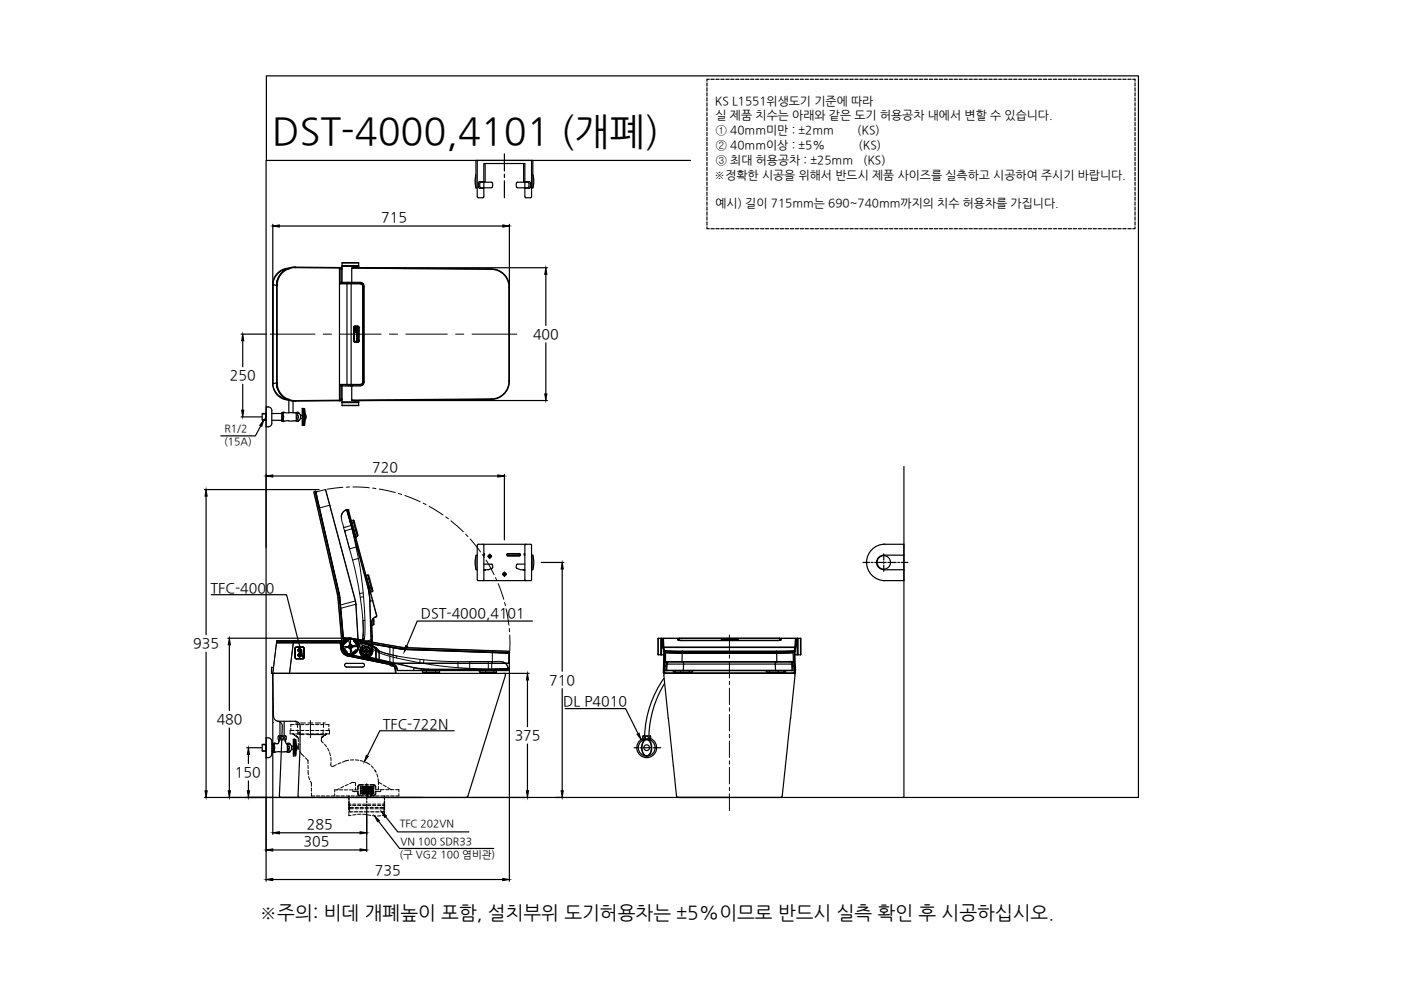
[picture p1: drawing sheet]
<svg xmlns="http://www.w3.org/2000/svg" width="297mm" height="210mm" viewBox="0 0 297 210" stroke-linecap="round" stroke-linejoin="round" font-family="sans-serif">
<defs><g id="words">
<text font-size="8" x="57.7" y="30.5">DST-4000,4101 (개폐)</text>
<text font-size="4" x="55" y="194.9">※주의: 비데 개폐높이 포함, 설치부위 도기허용차는 ±5%이므로 반드시 실측 확인 후 시공하십시오.</text>
<g font-size="3">
<text x="80.8" y="47.1">715</text>
<text x="113" y="71.8">400</text>
<text x="48.7" y="80.6">250</text>
<text x="78.9" y="100.1">720</text>
<text x="44.6" y="125.7">TFC-4000</text>
<text x="89.2" y="131">DST-4000,4101</text>
<text x="41" y="137.4">935</text>
<text x="116.4" y="145.1">710</text>
<text x="119.4" y="149.7">DL P4010</text>
<text x="45.9" y="153.5">480</text>
<text x="81.2" y="154.5">TFC-722N</text>
<text x="109.1" y="156.9">375</text>
<text x="49.8" y="164.7">150</text>
<text x="64.4" y="179.3">305</text>
<text x="65.1" y="175.7">285</text>
<text x="79.5" y="185.6">735</text>
</g>
<g font-size="2.5">
<text x="151.6" y="22.2">KS L1551위생도기 기준에 따라</text>
<text x="151.7" y="25.3">실 제품 치수는 아래와 같은 도기 허용공차 내에서 변할 수 있습니다.</text>
<text x="151.8" y="28.5">① 40mm미만 : ±2mm</text>
<text x="181.7" y="28.5">(KS)</text>
<text x="151.8" y="31.6">② 40mm이상 : ±5%</text>
<text x="151.8" y="34.7">③ 최대 허용공차 : ±25mm</text>
<text x="182" y="31.6">(KS)</text>
<text x="183" y="34.7">(KS)</text>
<text x="151.4" y="37.9">※정확한 시공을 위해서 반드시 제품 사이즈를 실측하고 시공하여 주시기 바랍니다.</text>
<text x="151.7" y="43.9">예시) 길이 715mm는 690~740mm까지의 치수 허용차를 가집니다.</text>
</g>
<g font-size="2.2">
<text x="47.5" y="94.4">(15A)</text>
<text x="47.6" y="91.6">R1/2</text>
<text x="84.7" y="175.4">TFC 202VN</text>
<text x="84.9" y="179.2">VN 100 SDR33</text>
<text x="84.7" y="182">(구 VG2 100 염비관)</text>
</g>
</g></defs>
<!-- layer: 1 -->
<g fill="none" stroke="#000" stroke-width=".21">
<path d="M57.3 70.8h9.5M68.5 70.8h1.8M72 70.8h8.8M82.6 70.8h1.7M86 70.8h8.8M96.6 70.8h1.7M100.1 70.8h9.5M72.7 103.3l-3.3 .4M74.1 103.3h-.7M74.8 103.3l3.5 .1M79 103.5l.7 .1M80.4 103.7l3.4 .7"/>
<path d="M84.5 104.6l.7 .2M85.8 105.1l3.3 1.3M89.7 106.7l.6 .3M91 107.3l2.9 1.9M94.5 109.6l.6 .4M95.6 110.4l2.6 2.4M98.7 113.3l.5 .5M99.7 114.3l2.2 2.7M102.3 117.6l.4 .6M103.1 118.8l1.7 3M105.1 122.5l.3 .6M105.6 123.7l1.2 3.4"/>
<path d="M107 127.7l.2 .7M107.3 129.1l.6 3.4M108 133.2v.7M108.1 134.6v3.4M154.7 134.6v3.6M154.7 138.9v.7M154.7 140.3v3.5M154.7 144.5v.7M154.7 145.9v3.5M154.7 150.1v.7M154.7 151.5v3.5M154.7 155.7v.7"/>
<path d="M154.7 157.1v3.5M154.7 161.3v.7M154.7 162.7v3.5M154.7 166.9v.7M154.7 168.3v3.6"/>
</g>
<!-- layer: 0 -->
<g fill="none" stroke="#000" stroke-width=".25">
<path d="M57.8 47.6v23.1M59.2 47.9h47.4M76.2 56.8h39.9M108 47.6v23.1M115.7 58.2v10.8M51.1 70.8h5.4M51.5 72.2v5.6M115.7 72.7v10.8M51.1 88.4h4.4M51.5 81.5v5.5M55.3 90.3l-1.1 2.1h-7.4M76.2 84.9h39.9"/>
<path d="M43.4 103.8h24.3M43.7 105.2v29.4M114.8 119.3h4.8M43.7 138.3v29.4M44.8 126.1h16l3 11.8M48.3 135.3h25.8M48.6 136.7v13.9M72.5 137.1h3.6M73.8 135.3l.4 1.5M74 137.2l-1.5 .4M74.2 136.7l.1 .5M74.3 137.1l-.4 .1"/>
<path d="M74.3 136.4v.5M74.3 137v.2M74.3 137.3v.5M74.3 137.1h.1M74.3 137.1l.1 .4M74.3 135.3v3.6M74.4 137.4l.4 1.5M74.5 137.1h-.4M74.6 137l-.3 .1M76.1 136.6l-1.5 .4M76.7 138.1h.7M77.5 138.1h.3"/>
<path d="M77.7 137.1v.7M77.7 137.9v.3M77.7 138.4v.7M78 138.1h.7M108 138.3v48.5M112.9 131.7h-24.4l-2.3 5.3M119.2 120.7v21.6M48.6 154.3v13.4M52.3 158.5h3.2M52.7 160v1.9M57.8 142.8v34.1M58 151.9a1.05 1.05 0 0 0 .9 1"/>
<path d="M58.2 142.7l-.4 .4M106.9 142.8h5.3M111.8 144.2v9.9M111.8 157.8v9.9M119.2 146v21.7M43.4 169.1h46.2M52.7 165.6v2.1M56.4 169.2v17.6M59.2 176.6h17.1M74 168.8v.7M74 169.8v.7h.1M74.2 171.5h-.2l.1 .6h.7"/>
<path d="M74.2 170.8h-.2v.4h.1M75.1 172.1h.7M76.2 172.1h.7M77.2 172.1h1.1M77.8 172.7v7.9M78.6 172.1h.7M79.7 172.1h.7M80.2 174.1l4.5 5.8h20M81.3 171.5h.2M81.3 170.8h.2v.4M81.4 171.2h.1M81.5 171.5l-.1 .6h-.7"/>
<path d="M81.5 169.8v.7h-.1M81.5 168.8v.7M81.8 173.2l2.5 3.2h15.1M99.2 168.8l-.3 .3M99.7 169.1h12.5M117.8 169.1h1.8M57.8 180.2h18.5M57.8 186.5h48.8"/>
</g>
<g fill="#000" stroke="#000" stroke-width=".21">
<path d="M57.8 47.9l1.4-.2v.5zM106.6 47.7l1.4 .2-1.4 .3zM115.7 56.8l.3 1.4h-.5zM51.5 70.8l.2 1.4h-.5zM51.2 87h.5l-.2 1.4zM56 89l-.5 1.4-.4-.2zM115.5 83.5h.5l-.3 1.4zM43.7 103.8l.2 1.4h-.4zM48.6 135.3l.3 1.4h-.5zM63.5 138l.5-.2 .1 1.5zM86 136.9l.5 .2-.8 1.2zM119.2 119.3l.2 1.4h-.4z"/>
<path d="M52.7 158.5l.2 1.5h-.5zM111.8 142.8l.3 1.4h-.5zM43.5 167.7h.4l-.2 1.4zM48.4 167.7h.5l-.3 1.4zM52.4 167.7h.5l-.2 1.4zM56.4 180.2l1.4-.2v.4zM57.8 176.6l1.4-.3v.5zM76.3 176.3l1.5 .3-1.5 .2zM76.3 180l1.5 .2-1.5 .2zM79.4 173l1 1-.3 .2zM80.9 172.1l1 .9-.3 .3zM111.6 167.7h.5l-.3 1.4z"/>
<path d="M119 167.7h.4l-.2 1.4zM56.4 186.5l1.4-.3v.5zM106.6 186.2l1.4 .3-1.4 .2z"/>
</g>
<!-- layer: 6 -->
<path d="M146.4 34h-90v135.1h135.3v-70.2" fill="none" stroke="#000" stroke-width=".25"/>
<!-- layer: 1 -->
<g fill="none" stroke="#000" stroke-width=".25">
<path d="M58.8 59.4l-.2 1.1M58.8 59.3l-.2 1.2M61.2 56.9a3.5 3.5 0 0 0-3.4 3.4M61.4 57a3.5 3.5 0 0 0-3.6 3.5v20.7a3.5 3.5 0 0 0 3.6 3.5M62.6 56.6a3.9 3.9 0 0 0-3.9 3.9v20.7a3.9 3.9 0 0 0 3.9 3.8M62.6 56.6a3.9 3.9 0 0 0-4 3.9M62.6 56.6l9.5 .2M62.6 56.6l9.4 .1M62.6 56.7a3.8 3.8 0 0 0-3.8 3.8M72 56.7l.3 .1M72 56.7v28.3M72.1 56.8h.2"/>
<path d="M72.1 56.8v3.4M72.1 56.7v.1M72.3 56.7v.1M72.3 56.8h.1M72.3 56.9h.2M72.3 56.8v3.1M72.3 59.8l.2 .2M72.4 59.8l.2 .2M72.5 55.8h3.5M72.5 56.5h3.5M72.5 56.3v.2M72.5 57.2h-.2"/>
<path d="M72.5 55.8v.5h3.5v-.5M72.5 56.5v3.4M72.5 57.1h-.1M72.6 56.4h3.4zM72.6 55.7h3.4M72.6 55.7h-.1M73.8 59.8v.2M74.6 56.9h11.2M74.6 56.9h10.4M74.6 56.9v3M75.3 56.7h.7M75.3 56.7l-.7 .2"/>
<path d="M75.3 56.7h.1M76 55.7h.1M76 56.7h.1M76 56.7l.1 .1M76 56.5v.2M76.1 56.3v.2M85 56.8v.1M85 56.9l19.2 .2M85.8 56.9l18.4 .1M85.8 56.9h.1M104.2 57a3.9 3.9 0 0 1 3.8 3.9M104.2 57v.1"/>
<path d="M104.2 57.1a3.8 3.8 0 0 1 3.7 3.8M57.8 60.3h.1M57.8 60.3v21M58.6 60.5h.1M58.6 60.5l-.8-.2v21M58.6 60.5h.2M58.8 60.5v20.7M72.1 60.2l.2-.3h4.1a.84 .84 0 0 1 .8 .8v20.3a.84 .84 0 0 1-.8 .8M72.1 60.2h4.3M72.5 60.1h4.4M72.5 60.1l-.4 .1M73.6 60.1v21.5"/>
<path d="M74.4 60.1v21.5M75 72.3l.2 .2M75 69.4v2.9M75 69.4h.1M75 72.3h.1M75 72.3l.2 .2-.2-.2M75.2 69.2h.1M75.2 72.5h.1M75.2 69.2l-.2 .2M75.2 69.2h.6M75.2 72.5h.6M75.4 70.3h.1"/>
<path d="M75.4 70.3v.2M75.4 70.3v.1M75.4 70.4h.1M75.5 70.4h.1M75.5 70.3h-.1M75.5 70.3h.1M75.5 70.4l-.1 .1M75.5 69.5a.48 .48 0 0 0-.1 .8M75.5 69.5h.3M75.5 70.4h-.1M75.5 70.4v.1M75.5 69.6a.44 .44 0 0 0-.1 .7"/>
<path d="M75.6 70.4l-.2 .1M75.6 69.9h.1M75.6 69.9v.1M75.6 69.5h.1M75.6 70h.1M75.6 70h.2M75.6 70.4h.1M75.6 71.9h.1M75.6 71h.1M75.6 71.7h.2M75.6 70.6h.1M75.6 71.3h.1"/>
<path d="M75.6 71.4h.1M75.6 71.6h.1M75.6 71.1h.1M75.6 70.8h.1M75.6 70.7h.1M75.6 70.5h.1M75.6 71.7h.1M75.6 71.3l.1 .1M75.6 70.2h.2M75.6 70.5v.2M75.6 71v.1M75.6 71.6v.1"/>
<path d="M75.6 70.5h.2M75.6 70.4h.2M75.6 70.7h.2M75.6 71.1h.2M75.6 70.2h.1M75.6 70.8v.1M75.6 71.9v.1M75.6 71.4v.1M75.6 72.2h.1M75.6 72h.1M75.6 70.9h.1M75.6 69.7h.1"/>
<path d="M75.6 71.5h.1M75.6 72.1l.2 .1h-.2zM75.6 69.7l.1 .1M75.6 70.7l.1 .1M75.6 69.7v.1M75.6 70.6l.2 .1M75.6 71.4h.2v.2M75.6 70.9h.2M75.6 70.2l.2 .1M75.6 70.9l.1 .1M75.6 71.2h.2M75.7 70.7h.1"/>
<path d="M75.7 71.7h.1M75.7 69.9l.1 .1M75.7 69.9l.2 .1M75.7 71.9l.1 .1M75.7 72h.1M75.7 70.7h-.1M75.7 69.8l-.1 .1M75.7 72.1h.1M75.7 71.9h.1M75.7 71.6h.1M75.7 69.8h.1M75.7 71.6l-.1 .1"/>
<path d="M75.7 72.1l.1 .1M75.7 71.6v.1M75.7 69.9h.1M75.7 71h.1M75.7 71.4h.1M75.7 71.1h.1M75.7 71.1l-.1 .2M75.7 70.1l.1 .1zM75.7 70.9l-.1 .1M75.7 70.4v.1M75.7 70.7v.1M75.7 70.9v.1"/>
<path d="M75.7 70.1l-.1 .1M75.7 69.8l.1 .1M75.7 69.7l.1 .1M75.7 70.1h.1M75.7 70.1l.1 .2M75.7 72l-.1 .2M75.7 70.1l-.2 .3M75.7 69.7v.1M75.7 69.7l.1 .2M75.8 70.9h.1M75.8 69.9h.1M75.8 70.3h.1"/>
<path d="M75.8 70.9l-.1 .1M75.8 70.9v.2M75.8 70.3l-.2-.1v.2M75.8 70.9v.1M75.8 70.9h-.1M75.8 71.6h.1M75.8 69.5h.1M75.8 71.7h.1M75.8 72.1h.1M75.8 71.5h.1M75.8 69.5l.1 .1M75.8 69.5v.1"/>
<path d="M75.8 71.5l-.2 .1M75.8 71.6v.1M75.8 69.5h-.2M75.8 70.2h.1M75.8 70.1h.1M75.8 69.8h.1M75.8 71h.1M75.8 71.6h-.2M75.8 69.8v.1M75.8 70.2v.1M75.8 71.2h.1M75.8 70.4h.1"/>
<path d="M75.8 69.2h.1M75.8 72.5h.1M75.8 69.7h.1M75.8 71.9h-.2M75.8 71.4h.1M75.8 70.5h.1M75.8 72h.1M75.8 70.7h.1M75.8 71.9h.1M75.8 69.2l.2 .2M75.8 71.1h.1M75.8 70.1l-.3 .3"/>
<path d="M75.8 69.2l.3 .2M75.8 70.4h-.2M75.8 71.1v.3M75.8 71.2l-.2 .1h.2M75.8 71.4l-.2 .1M75.8 69.6h.1M75.8 70h.1M75.8 69.7h-.2M75.8 69.6v.1M75.8 70v.1M75.9 69.7h-.1M75.9 69.7h-.2"/>
<path d="M76 72.3h.1M76 69.4h.1M76 69.4l-.1-.1h-.8v3l.8 .2 .1-.2M76 69.4v2.9M76 72.3l-.1 .2h-.7M76.1 72.3l-.3 .2M76.4 60.1l.5 .1M76.4 60.1a.65 .65 0 0 1 .6 .6M76.4 60.1v.1M76.4 60.2a.51 .51 0 0 1 .5 .5M76.9 60.2h-.1M76.9 60.2l.2 .5"/>
<path d="M76.9 60.2h.1M77 60.7l-.1 20.3M77 60.7v20.3l-.1 .3-.5 .3 .5-.1M77 60.7h.1M77.1 60.7v20.3M107.9 60.9v19.9M107.9 60.9h.1M108 60.9v19.9M57.8 81.3h.1M57.8 81.3a3.5 3.5 0 0 0 3.4 3.5M58.6 81.2h.1M58.6 81.2a3.9 3.9 0 0 0 3.7 3.8"/>
<path d="M58.6 81.2l.2 1.2M58.6 81.2l.3 1.2M58.6 81.2h.2M58.6 81.2l-.8 .1M58.8 81.2a3.8 3.8 0 0 0 3.8 3.7M62.6 85h.1M62.6 84.9v.1M72 85h.2M72 85h-9.4M72.1 84.8v.1M72.1 81.5l.2 .3h4.1M72.1 84.9h.2"/>
<path d="M72.1 84.9h-9.5M72.1 81.5v3.4M72.1 81.5h4.3M72.1 81.5l.4 .1M72.3 84.9l-.1 .1M72.3 84.8v.1M72.3 84.9v.1M72.3 84.5h.2M72.3 84.8h.2M72.3 81.8v3.1M72.4 84.6h.1M72.5 81.6h4.4"/>
<path d="M72.5 81.6l-.2 .2M72.5 85.9v-.5h3.5v.5M72.5 85.2v.2M72.5 85.9l.1 .1M72.5 81.8v3.4M72.5 85.2h3.5M72.5 85.9h3.5M72.6 81.6l-.2 .2M72.6 85.3h3.4zM72.6 86h3.4M73.6 81.6l.7 .1M73.6 81.6h.1"/>
<path d="M73.6 81.6h1.3M73.8 81.7v.1zM74.2 81.8h.5M74.3 81.6h.7M74.4 81.7l-.2 .1M74.6 84.8l.7 .2M74.6 81.8v3M74.7 81.7h.1M75 81.6h.1M75.3 85h.7M75.3 84.9v.1M76 85v.2"/>
<path d="M76 85h.1M76.1 85.2v.2M76.1 85.9l-.1 .1M76.1 84.9l-.1 .1M76.4 81.5v.1M76.8 81.4l.1 .1M76.9 81.5h.1M76.9 81a.51 .51 0 0 1-.5 .5M76.9 81h.2M77.1 81l-.2 .5M85 84.8h-10.4M85 84.7v.1"/>
<path d="M85.8 84.7v.1M104.2 84.6l-19.2 .2M104.2 84.6v.1M107.9 80.8h.1M107.9 80.8a3.8 3.8 0 0 1-3.7 3.8M108 80.8a3.9 3.9 0 0 1-3.8 3.9l-28.9 .2-.7-.1M56.4 100.6v15.5M57.8 100.9h47.7M103.4 118h.8M103.8 117.5v.9M106.9 100.6v13.9M183 119.3h1.4"/>
<path d="M184.7 119.3h.4M185.4 119.3h1.8M187.4 117.4v1.4M187.4 119.1v.4M187.4 119.8v1.3M187.5 119.3h.4M188.2 119.3h1.8M190.4 119.3h.3M191.1 119.3h1.4M106.6 121.8h.7M106.9 121.3v1M139.5 135.4l.1 3.4"/>
<path d="M139.6 135.3h.5M139.6 138.8h.5M139.6 135.3v3.5M139.6 135.3l-.1 .1M140.1 135.3v3.5M140.1 135.3h.2M140.2 138.8h.1M140.2 135.4v3.4M140.2 138.8h-.1M140.3 135.3h3.4v.4M140.3 135.3v3.5M140.5 136.9l.2 .7"/>
<path d="M140.5 135.7v1.2M140.6 136.8v-.8v1.4M140.6 136.8l.2 1.4M140.6 135.6v1.7M140.6 135.6v1.2M140.6 135.6h-.1M140.6 136.8h-.1M140.6 136h.1M140.6 136.2h.1M140.6 137.4l.2 .6M140.7 137.4h.1M140.7 135.4l-.1 .2"/>
<path d="M140.7 135.4l-.2 .3M140.7 135.4h3M140.7 137.6h.1M140.7 135.4v1.8M140.7 137.4l.1 .8M140.7 138.7l.2 .1h-.6M140.7 138.7l.2 .2M140.7 137.2v.1M140.7 138v.7M140.7 137.2h27.8M140.7 138.8l-.1 3.9h.2M140.7 137.3h27.8"/>
<path d="M140.7 137.3l.2 .6M140.8 137.2l-.1 .2M140.8 137.3l-.1 .1M140.8 138.2l3.9 .1h19.9l3.9-.1M140.8 138.2l.1 .7M140.8 138l3.1 .2h21.5l3.1-.2M140.8 138v.2M140.8 138.1v.1M140.8 138.2l.7 .1 3.2 .1M140.9 138.9v1.5M140.9 138.9v1.3M140.9 139v.1"/>
<path d="M140.9 137.9l3.8 .1M140.9 137.9l-.1 .1M141 138.3h.1M141.1 138.3v.1M141.1 138.4l3.5 .1M141.1 138.4v1.9M141.1 138.4h.1M143.7 135.7l.8 .1M143.9 135.4v.4M144 135.3h.1M144 135.7l-.1 .1M144.5 135.8h20.3"/>
<path d="M144.6 138.5h20.1M144.6 138.5v1.8M144.7 138.4h.1M144.7 138.4h19.9M144.7 138l-.1 .5M144.7 138h19.9M153 135.6h.1M153 135.5h.1M153 135.6h.2M153 135.5v.1M153 135.4v.1M153 135.5l.2 .1"/>
<path d="M153.2 135.4h.1M153.2 135.6h.1M153.2 135.4l-.2 .1M153.2 135.6h2.9M153.2 135.4h2.9M153.3 135.6h.1M153.4 135.6h.1M153.5 135.6h-.1M153.5 135.6h.1M153.5 135.5l.1 .1M153.5 135.6h.2M153.5 135.5v.1"/>
<path d="M153.6 135.6h.1M153.6 135.5l.1 .1M153.7 135.6h.1M153.8 135.6h.6M153.8 135.6h.1M153.8 135.5l-.1 .1M153.8 135.5v.1M153.9 135.6h.1M153.9 135.5v.1M153.9 135.5h.1M153.9 135.5l-.1 .1M154 135.6h.1"/>
<path d="M154.1 135.6h.1M154.1 135.5h.1M154.1 135.5l-.1 .1M154.1 135.5v.1M154.2 135.6h.1M154.2 135.5l-.1 .1M154.2 135.5l.1 .1M154.3 135.6h.1M154.4 135.6h.1M154.4 135.5h.1M154.4 135.6h.4M154.5 135.5l-.1 .1"/>
<path d="M154.5 135.5l.1 .1M154.5 135.5v.1M154.5 135.6h.1M154.6 135.6h.1M154.6 135.5v.1M154.7 135.6h.1M154.7 135.5v.1M154.8 135.5h.1M154.8 135.6h.1M154.8 135.5v.1M154.9 135.6h.1M154.9 135.5v.1"/>
<path d="M154.9 135.5h.1M154.9 135.6h.2M155 135.5h.1M155 135.6h.1M155 135.5v.1M155 135.5h1M155.1 135.5h.1M155.1 135.6h.1M155.1 135.5v.1M155.1 135.5l.2 .1M155.1 135.5l.3 .1M155.2 135.5h.1"/>
<path d="M155.2 135.5h.7M155.2 135.5h-.8M155.2 135.6h.1M155.3 135.6h.1M155.3 135.5l-.1 .1M155.3 135.5v.1M155.3 135.5l.1 .1M155.4 135.6h-.1M155.4 135.6h.1M155.5 135.5h.1M155.5 135.5v.1M155.5 135.5l.3 .1"/>
<path d="M155.6 135.5v.1M155.6 135.6h.1M155.6 135.6h-.1M155.7 135.6h-.3M155.7 135.5v.1M155.8 135.6h.1M155.8 135.5l-.1 .1M155.8 135.5v.1M155.8 135.6h-.1M155.8 135.6h.2M155.9 135.6h.1M155.9 135.5v.1"/>
<path d="M156.1 135.6h.1M156.1 135.4h.1M156.1 135.4l.2 .1M156.1 135.4l.1 .1M156.2 135.6h-.1M156.2 135.5l.1 .1M156.3 135.5h.1M156.3 135.6h-.2M156.3 135.6h.1M156.3 135.5v.1M164.6 138.4h.1M164.6 138v.4"/>
<path d="M164.7 138.4v.1M164.7 138.5v1.8M165.3 135.7l-.5 .1M165.3 135.3h-21.3v.4l.5 .1M165.3 135.3v.4M165.3 135.3l.1 .1M165.4 135.4v.4l-.1-.1M165.6 135.4h3M168.2 138.4l-3.5 .1M168.2 138.4v1.9M168.2 138.4h.1M168.3 138.3h-.1"/>
<path d="M168.4 138.3l-3.8 .1M168.4 137.9l-3.8 .1M168.4 137.9l.1 .1M168.4 138.3v.6M168.4 138.8h.6M168.4 138.9v1.5M168.4 138.9v.1M168.5 138.8l-.1 .1M168.5 138.2l-.1 .1M168.5 138.2h.1M168.5 137.2v.1M168.5 138l.1 .7"/>
<path d="M168.5 138.8l.1 3.9M168.5 137.3l-.1 .6M168.5 137.3l.1 .1M168.5 137.2l.1 .1M168.6 138.7l-.1 .1M168.6 138.7l-.2 .2M168.6 137.6h.1M168.6 137.5l-.1 .7M168.6 137.5l-.1 .7v-.2M168.6 135.4v1.9M168.6 135.4l.2 .3M168.6 137.4l-.1 .6"/>
<path d="M168.6 135.4l-.1 1.8M168.7 137.4v.1M168.7 137.3v.1M168.7 137.4h.1M168.7 136.2h.1M168.7 136h.1M168.7 136.8l-.1 .7M168.7 136l-.1 1.4M168.7 136.2v.6M168.7 136.8h.1M168.7 136v.2M168.8 136.9l-.2 .7"/>
<path d="M168.8 135.7v1.2M168.8 135.6l-.1 1.2M169 135.3h-3.4l-.1 .4-.7 .1M169 135.3v3.5M169 135.3h.2M169.1 135.4h.1M169.1 138.8h.1M169.1 138.8h-.1M169.1 135.4v3.4M169.2 135.3h.5M169.2 138.8h.5M169.2 135.3v3.5"/>
<path d="M169.7 135.3v3.5M169.7 135.3l.1 .1M169.8 135.4l-.1 3.4M57.8 143.1l.2 8.8M58 153.2h.1M58.2 142.8h48.6M58.9 152.9h3.7a1.14 1.14 0 0 1 1 1.5v4.6l-.4 9.7 .3 .4M58.9 152.9a1.05 1.05 0 0 1 1 1.1l-.7 14.7M62.1 155.6l.4 .3-.3-.3M62.7 156l.4 .3-.3-.2M68.6 156.1l-.3 .2M69.2 155.6l-.3 .3"/>
<path d="M106.8 142.7l.3 .2 .1 .3-8 25.6M140.7 142.7h.1M140.7 142.8h27.9M140.7 143.2l2.6 24 .2 1.5 .3 .4M140.8 142.7h.1M140.9 141.2h.1M140.9 141.2l-.1 1.5M140.9 140.4v.8M140.9 140.3h.1M140.9 140.3h.2M140.9 140.2l.1 .2M140.9 140.2h.1"/>
<path d="M140.9 140.3v.1M140.9 142.7h2M140.9 142.7v.1M141 141.2h.2v.9h.2M141 140.4v.8M141 141.2l-.1 1.5M141 141.2h-.1M141 140.4h27.3M141.1 140.3h3.5M141.1 142.7l-.3 .2-.1 .2M141.1 140.3l.1 .1M141.2 142.1h26.9"/>
<path d="M141.3 140.3l-.1 .9M141.4 140.4v.4M141.4 140.8h.1M141.4 142.1l.1 .1M141.4 140.8v1.3M141.6 140.4l-.2 .4M141.7 140.4l-.3 .4M142.6 142.2l.3 .3M142.7 142.2l.5 .3M142.9 142.6h.1M142.9 142.6h1.4l-.1 .1M142.9 142.6h.3"/>
<path d="M142.9 142.6l.2 .1M143.1 142.5l3.5 .1M143.1 142.5l.1 .1M143.2 142.6l.1 .1M144.3 142.6h1.8v.1M144.3 142.5l-.1 .1M144.4 142.2l-.1 .3M144.6 140.3h20.1M144.6 140.3v.1M144.9 142.1h-3.5M144.9 142.1v.1M144.9 142.1h19.5"/>
<path d="M144.9 140.8h-3.5M144.9 140.4v.4M144.9 140.8h19.5M144.9 140.8v1.3M146.1 142.6h.5M146.1 142.6h-3M146.1 142.5v.1M146.3 142.2l-.2 .3M146.6 142.7h16.1M146.7 142.6l-.2 .1M147.1 142.2l-.4 .3M162.2 142.2l.4 .3"/>
<path d="M162.7 142.6l.1 .1M162.7 142.6h3.4M162.8 142.8h2.3M163 142.2l.2 .3M163.2 142.5v.1h-.6h3.8M164.4 140.8h3.5M164.4 140.8v1.3M164.4 140.4v.4M164.4 142.1h3.5M164.4 142.1v.1M164.7 140.3v.1M164.9 142.2l.1 .3"/>
<path d="M165 142.6h.1M165 142.5l.1 .1M165 142.6l.1 .1M166.2 142.6l-.2 .1M166.4 142.6h-3.2v.1M166.4 142.7h2M166.4 142.6l-.1 .1M166.4 142.6h.1M166.6 142.2l-.4 .3M166.7 142.2l-.3 .3M167.6 152.2v.1M167.7 140.4l.2 .4"/>
<path d="M167.9 140.8v1.3M167.9 140.8h.1M167.9 142.1v.1M167.9 140.4v.4M168 140.3l.1 .9M168 141.2l.1 .9h-.2M168.1 141.2h.2M168.2 142.7l.3 .2 .1 .2M168.2 140.3l-.1 .1M168.2 140.3h-3.5M168.2 140.3h.2M168.3 140.4v.8"/>
<path d="M168.3 141.2l.1 1.5M168.3 141.2h.1M168.4 142.7h.1M168.4 142.7v.1M168.4 140.3v.1M168.4 140.2h.1M168.4 140.3l-.1 .1M168.4 140.4v.8M168.4 141.2h.1M168.4 141.2l.1 1.5M168.5 142.7h-.1M168.5 140.8h.1"/>
<path d="M168.5 142.7h.1M168.5 141.1h.1M168.5 140.8v.3M168.5 141.5v.1M168.5 141.3h.1M168.5 141.5h.1M168.5 141.6h.1M168.5 141.8h.1M168.5 141.3v.2M168.5 141.7v.3M168.5 142h.1M168.5 141.7v.1"/>
<path d="M168.5 141.7h.1M168.5 141.8v.2M168.5 141.3v.3M168.6 143.2l-2.8 25.6-.3 .3M168.7 142.7h-.1M59.3 168.8l.3 .3M59.6 169.1h39.3M79.6 163.4v.2M143.8 169.1h10.9M143.9 169.1h-.1h10.9M154.7 169.1h10.8"/>
<circle cx="76.9" cy="167.6" r=".11"/>
<circle cx="76.9" cy="167.9" r=".11"/>
<circle cx="76.9" cy="166.9" r=".11"/>
<circle cx="76.9" cy="168.3" r=".11"/>
<circle cx="76.9" cy="167.2" r=".1"/>
<circle cx="77.3" cy="166.9" r=".11"/>
<circle cx="77.3" cy="168.3" r=".11"/>
<circle cx="77.3" cy="167.6" r=".11"/>
<circle cx="77.3" cy="167.9" r=".11"/>
<circle cx="77.3" cy="167.2" r=".1"/>
<circle cx="77.7" cy="167.6" r=".11"/>
<circle cx="77.7" cy="167.9" r=".11"/>
<circle cx="77.7" cy="168.3" r=".11"/>
<circle cx="77.7" cy="166.9" r=".11"/>
<circle cx="77.7" cy="167.2" r=".11"/>
<circle cx="78.2" cy="168.3" r=".12"/>
<circle cx="78.2" cy="166.9" r=".11"/>
<circle cx="78.2" cy="167.2" r=".11"/>
<circle cx="78.2" cy="167.9" r=".11"/>
<circle cx="78.2" cy="167.6" r=".11"/>
<circle cx="78.3" cy="168.6" r=".41"/>
<circle cx="78.6" cy="168.3" r=".11"/>
<circle cx="78.6" cy="166.9" r=".11"/>
<circle cx="78.6" cy="167.2" r=".1"/>
<circle cx="78.6" cy="167.9" r=".1"/>
<circle cx="78.6" cy="167.6" r=".1"/>
<circle cx="79" cy="167.6" r=".11"/>
<circle cx="79" cy="167.9" r=".1"/>
<circle cx="79" cy="168.3" r=".1"/>
<circle cx="79" cy="167.2" r=".1"/>
<circle cx="79" cy="166.9" r=".1"/>
</g>
<path d="M56.4 100.9l1.4-.2v.5zM105.5 100.7l1.4 .2-1.4 .3z" fill="#000" stroke="#000" stroke-width=".21"/>
<!-- layer: 4 -->
<g fill="none" stroke="#000" stroke-width=".25">
<path d="M100.9 37l-.2 1.4 .2 1.4M101.2 34v7.7l.2 .2h1M101.2 39.8h-.3v-5.8h12.1v5.8h-.3M101.8 38.7l2.4-.1 .3 .5a.58 .58 0 0 1-.3 .7l-2.4-.1zM102.9 34.7v3.8h-1.2l-.3 .2 .1 1.1 1.1 .1M109.5 38.8v.9M109.5 38.8l.2-.2h2.2l.2 .2v.8l-.2 .2h-2.2l-.2-.1M111 34.7v3.8h1.2M111.3 39.9h.9M112.2 38.5l.2 .2v1l-.2 .2M112.7 34v7.7l-.2 .2h-1M113 37l.2 1.4-.2 1.4"/>
<path d="M111.3 41.7v-7h-8.7v7l-.2 .2M111.3 41.7l.2 .2M55.6 89l.8 .1zM55.6 87.7h.8zM55.6 87.7v1.3M56.3 87.7v1.4M56.4 87.7v1.4M56.8 86.3h-.4v4.2h.4M56.9 86.3h.1M56.9 90.5h.1M56.9 86.3a.77 .77 0 0 1 .7 .7M57.6 87.1v2.6"/>
<path d="M57.6 87.7h2.1M57.6 89.1h2.1M57.6 89.7a.77 .77 0 0 1-.7 .8M59.7 89.1h.1M59.7 89.2l.4 .2 1.1-.2M59.8 89.3l.2-.4 .1 .5M59.9 88.1a.33 .33 0 0 1 .2 .3 .33 .33 0 0 1-.2 .3zM60.1 87.4l-.1 .5-.2-.4M61.2 87.5l-.9-.1a.35 .35 0 0 0-.6 .3v1.5v-.1M61.2 84.8v2.7M62.1 87.5h-.9M62.1 85v2.5"/>
<path d="M62.1 87.5h.5M62.6 89.2h.2M62.6 87.5h.2M62.6 89.2h-1.4M62.9 87.4l.2 .4 .2-.3M63 88.1a.32 .32 0 0 1 .3 .3 .32 .32 0 0 1-.3 .3zM63.3 89.3l-.2-.4-.2 .4M63.7 88.7v.1a.81 .81 0 0 1-.9 .5M63.7 88.1v-.1a.71 .71 0 0 0-.9-.5v1.8M63.7 88.1v.6h.4M63.7 88.1h.4M64.2 86.6h-.1v3.6l.3-.1"/>
<path d="M64.2 87.7h.2M64.2 89.3h.2M64.2 87.6h.2M64.2 86.6v3.6M64.2 87h.2M64.2 86.9h.2M64.2 86.8h.2M64.2 86.7h.2M64.2 89.4h.2M64.2 88.9h.2M64.2 89h.2M64.2 89.1h.2"/>
<path d="M64.2 89.2h.2M64.2 88.4h.2M64.2 88.5h.2M64.2 88.6h.2M64.2 88.7h.2M64.2 88.8h.2M64.2 88.3h.2M64.2 88.2h.2M64.2 88.1h.2M64.2 88h.2M64.2 87.9h.2M64.2 87.8h.2"/>
<path d="M64.2 87.4h.2M64.2 87.5h.2M64.2 87.3h.2M64.2 87.2h.2M64.2 87.1h.2M64.2 89.8h.2M64.2 89.9h.2M64.2 90h.2M64.2 90.1h.2M64.2 89.5h.2M64.2 89.6h.2M64.2 89.7h.2"/>
<path d="M64.2 86.6h.1M64.2 90.2h.1M64.2 86.6h.2M64.4 86.6l.1 .1M64.4 86.6v3.5M64.5 90.1h-.1M64.5 86.7h.1M64.6 86.7v3.4M64.6 86.7l.1 1.7-.1 1.7M64.6 90.1h-.1M64.7 87.8l.2 .6M64.9 88.4l-.2 .6"/>
<path d="M100.9 117.8l-.2 1.4 .2 1.4M101.2 117.7h-.3v3.1h.3M101.3 115.5h11.3v7.5h-11.3zM102.4 115.4l.2 .2v7.3l-.2 .2M102.6 119.6h1.7l.2 .8M102.6 117.4h.1v.3h-.1M107.5 117.5l.2-.2h2.4l.3 .3-.3 .3h-2.4l-.2-.2zM107.7 117.5h2.4M107.7 117.5l-.1 .1 .1 .2h2.4l.1-.2-.1-.1M109.5 119.7v.8M111.3 119.6h-1.6l-.2 .1M111.3 117.4h-.2v.3h.2"/>
<path d="M111.3 115.6v7.3M111.5 115.4l-.2 .2M112.7 117.7h.3v3.1h-.3M113 117.8l.2 1.4-.2 1.4M187.4 115.4h4.3v7.7h-4.3M187.6 115.4a3.9 3.9 0 0 0-3.9 3.8 3.9 3.9 0 0 0 3.9 3.9M191.7 117.7h-4.3a1.53 1.53 0 0 0-1.5 1.5 1.53 1.53 0 0 0 1.5 1.6h4.3M102.9 120.8l-.3 .1M104.3 120.5l-.8 .3h-.9M104.4 120.4v.1M109.5 120.5l.8 .3h1M110.9 120.8l.4 .1"/>
<path d="M111.3 122.9l.2 .2M55.6 157.9l.8-.1-.8 .1v1.3l.8 .1-.8-.1M56.3 157.8v1.5M56.8 156.4h-.4v4.3h.4M56.9 156.4a.77 .77 0 0 1 .7 .8v2.7a.77 .77 0 0 1-.7 .7M57.6 157.8h.3M57.9 159.4l.3 .1 .8-.1h1.2M57.9 159.5l.2-.5 .2 .5M58 158.2a.33 .33 0 0 1 .3 .3 .33 .33 0 0 1-.3 .3zM58.3 157.6l-.2 .4-.2-.4M59 156.1l.3 .3-.3 .3M59.1 156.9l-.1 .7h-.6a.35 .35 0 0 0-.5 .3v1.5v-.1h-.3"/>
<path d="M59.1 156.9h1.4v.5M59.2 156.9l-.1 .2M59.2 157.1l-.1 .2M59.4 156h-.3l-.1 .3 .1 .6M59.4 152.9v3.1h1.1M60.2 152.9v3.1M60.5 156.9v.2M60.5 157.1v.2M60.6 157.4l.3 .3M60.6 156l.1 .6-.1 .3M60.6 156.1l-.2 .3 .2 .3M60.8 157.7l.1 .1"/>
<path d="M60.9 159.3h.1M60.9 157.8h.1M60.9 157.7h.1M60.9 159.3l-.1 .1M60.9 157.7v.1M60.9 159.3v.1M60.9 159.4h-.6M60.9 157.6v1.8M60.9 157.7a.74 .74 0 0 1 .9 .5M61 157.6l.2 .3 .2-.3M61.1 158.2a.32 .32 0 0 1 .3 .3 .32 .32 0 0 1-.3 .3zM61.4 159.5l-.2-.4-.2 .4"/>
<path d="M61.8 158.9a.81 .81 0 0 1-.9 .5M61.8 158.2v.7h.4M61.8 158.2h.4M62.3 156.8h.1M62.3 159.2h.3M62.3 157.9h.3M62.3 159.3h.3M62.3 157.8h.3M62.3 159.4h.3M62.3 157.7h.3M62.3 156.8h.3M62.3 156.8v3.5"/>
<path d="M62.3 156.8l-.1 3.5M62.3 159.6h.3M62.3 159.7h.3M62.3 157.2h.3M62.3 157.1h.3M62.3 157h.3M62.3 156.9h.3M62.3 159.5h.3M62.3 159h.3M62.3 159.1h.3M62.3 158.6h.3M62.3 158.7h.3"/>
<path d="M62.3 158.8h.3M62.3 158.9h.3M62.3 158.5h.3M62.3 158.4h.3M62.3 158.3h.3M62.3 158.2h.3M62.3 158.1h.3M62.3 158h.3M62.3 157.6h.3M62.3 157.5h.3M62.3 157.4h.3M62.3 157.3h.3"/>
<path d="M62.6 156.8h.1M62.6 156.8v3.5M62.7 156.9v3.3M62.7 156.9l.1 1.7-.1 1.6M62.8 157.9l.2 .6-.2 .6M134.4 158.5h.9M135.7 158.5h.3M136.3 156.6a2.11 2.11 0 0 0-.8 3.2 2.11 2.11 0 0 0 3.3 0 2.11 2.11 0 0 0-.8-3.2M136.3 156.1l.3 .3-.3 .3M136.4 156.9h.1M136.4 156.9l-.1-.3 .1-.6h1.4l.2 .3-.1 .6M136.4 158.5h1.7"/>
<path d="M136.5 157.1a.83 .83 0 0 1 .9-.3 .83 .83 0 0 1 .6 .7 2.37 2.37 0 0 1-.5 2.7 1.03 1.03 0 0 1-1.4-1.1 2.56 2.56 0 0 1 .4-2zM136.6 157.1a.78 .78 0 0 1 .8-.2 .78 .78 0 0 1 .5 .7 1.99 1.99 0 0 1-.8 2.7 2.07 2.07 0 0 1-.5-3.2zM137.7 156.9h.1M137.8 156.9h.1M137.9 156.1l-.3 .3 .3 .3M138.5 158.5h.3M139.2 158.5h.9M140.7 143.8a22.6 22.6 0 0 0-4 12.2M140.9 145a22.6 22.6 0 0 0-3.3 10.9"/>
<circle cx="103.8" cy="118" r=".35"/>
<circle cx="103.8" cy="118" r=".18"/>
<circle cx="187.4" cy="119.2" r="1.43"/>
<circle cx="107" cy="121.7" r=".35"/>
<circle cx="107" cy="121.7" r=".18"/>
<circle cx="59.8" cy="156.4" r=".35"/>
<circle cx="137.1" cy="156.4" r=".35"/>
<circle cx="137.1" cy="158.5" r="1.79"/>
<circle cx="137.1" cy="158.5" r=".6"/>
</g>
<!-- layer: CENTER -->
<path d="M106.9 32.6v3.6M106.9 36.9v.7M106.9 38.3v3.6" fill="none" stroke="#000" stroke-width=".25"/>
<!-- layer: 3 -->
<g fill="none" stroke="#000" stroke-width=".25">
<path d="M149.9 17.6v.7M149.9 18.6v.7M149.9 19.7v.7M150.4 16.8h-.5v.4M150.7 16.8h.7M151.8 16.8h.7M152.8 16.8h.7M153.9 16.8h.7M154.9 16.8h.7M156 16.8h.7M157 16.8h.7M158.1 16.8h.7"/>
<path d="M159.1 16.8h.7M160.2 16.8h.7M161.3 16.8h.7M162.3 16.8h.7M163.4 16.8h.6M164.4 16.8h.7M165.4 16.8h.8M166.5 16.8h.7M167.6 16.8h.7M168.6 16.8h.7M169.7 16.8h.7M170.7 16.8h.7"/>
<path d="M171.8 16.8h.7M172.8 16.8h.7M173.9 16.8h.7M174.9 16.8h.7M176 16.8h.7M177 16.8h.7M178.1 16.8h.7M179.1 16.8h.7M180.2 16.8h.7M181.2 16.8h.7M182.3 16.8h.7M183.4 16.8h.7"/>
<path d="M184.4 16.8h.7M185.4 16.8h.7M186.5 16.8h.7M187.6 16.8h.7M188.6 16.8h.7M189.7 16.8h.7M190.7 16.8h.7M191.8 16.8h.7M192.8 16.8h.7M193.9 16.8h.7M194.9 16.8h.7M196 16.8h.7"/>
<path d="M197 16.8h.7M198.1 16.8h.7M199.1 16.8h.7M200.2 16.8h.7M201.2 16.8h.7M202.3 16.8h.7M203.3 16.8h.7M204.4 16.8h.7M205.5 16.8h.6M206.5 16.8h.7M207.5 16.8h.7M208.6 16.8h.7"/>
<path d="M209.7 16.8h.7M210.7 16.8h.7M211.8 16.8h.7M212.8 16.8h.7M213.9 16.8h.7M214.9 16.8h.7M216 16.8h.7M217 16.8h.7M218.1 16.8h.7M219.1 16.8h.7M220.2 16.8h.7M221.2 16.8h.7"/>
<path d="M222.3 16.8h.7M223.3 16.8h.7M224.4 16.8h.7M225.4 16.8h.8M226.5 16.8h.7M227.5 16.8h.7M228.6 16.8h.7M229.6 16.8h.7M230.7 16.8h.7M231.8 16.8h.7M232.8 16.8h.7M233.9 16.8h.7"/>
<path d="M234.9 16.8h.7M236 16.8h.7M237 16.8h.7M238.1 16.8h.7M239.1 16.8h.7M240.2 16.8h.5v.4M240.7 17.6v.7M240.7 18.6v.7M240.7 19.7v.7M56.5 34v-17.9h184.9v153h-49.7M149.9 20.7v.7M149.9 21.8v.7"/>
<path d="M149.9 22.8v.7M149.9 23.9v.7M149.9 24.9v.7M149.9 26v.7M149.9 27v.7M149.9 28.1v.7M149.9 29.1v.7M149.9 30.2v.7M149.9 31.2v.7M149.9 32.3v.7M149.9 33.3v.8M149.9 34.4v.7"/>
<path d="M149.9 35.5v.7M149.9 36.5v.7M149.9 37.5v.8M149.9 38.6v.7M149.9 39.7v.7M240.7 20.7v.7M240.7 21.8v.7M240.7 22.8v.7M240.7 23.9v.7M240.7 24.9v.7M240.7 26v.7M240.7 27v.7"/>
<path d="M240.7 28.1v.7M240.7 29.1v.7M240.7 30.2v.7M240.7 31.2v.7M240.7 32.3v.7M240.7 33.3v.8M240.7 34.4v.7M240.7 35.5v.7M240.7 36.5v.7M240.7 37.5v.8M240.7 38.6v.7M240.7 39.7v.7"/>
<path d="M149.9 48.1v.4h.5M149.9 40.7v.7M149.9 41.8v.7M149.9 42.8v.7M149.9 43.9v.7M149.9 44.9v.7M149.9 46v.7M149.9 47v.7M150.7 48.5h.7M151.8 48.5h.7M152.8 48.5h.7M153.9 48.5h.7"/>
<path d="M154.9 48.5h.7M156 48.5h.7M157 48.5h.7M158.1 48.5h.7M159.1 48.5h.7M160.2 48.5h.7M161.3 48.5h.7M162.3 48.5h.7M163.4 48.5h.6M164.4 48.5h.7M165.4 48.5h.8M166.5 48.5h.7"/>
<path d="M167.6 48.5h.7M168.6 48.5h.7M169.7 48.5h.7M170.7 48.5h.7M171.8 48.5h.7M172.8 48.5h.7M173.9 48.5h.7M174.9 48.5h.7M176 48.5h.7M177 48.5h.7M178.1 48.5h.7M179.1 48.5h.7"/>
<path d="M180.2 48.5h.7M181.2 48.5h.7M182.3 48.5h.7M183.4 48.5h.7M184.4 48.5h.7M185.4 48.5h.7M186.5 48.5h.7M187.6 48.5h.7M188.6 48.5h.7M189.7 48.5h.7M190.7 48.5h.7M191.8 48.5h.7"/>
<path d="M192.8 48.5h.7M193.9 48.5h.7M194.9 48.5h.7M196 48.5h.7M197 48.5h.7M198.1 48.5h.7M199.1 48.5h.7M200.2 48.5h.7M201.2 48.5h.7M202.3 48.5h.7M203.3 48.5h.7M204.4 48.5h.7"/>
<path d="M205.5 48.5h.6M206.5 48.5h.7M207.5 48.5h.7M208.6 48.5h.7M209.7 48.5h.7M210.7 48.5h.7M211.8 48.5h.7M212.8 48.5h.7M213.9 48.5h.7M214.9 48.5h.7M216 48.5h.7M217 48.5h.7"/>
<path d="M218.1 48.5h.7M219.1 48.5h.7M220.2 48.5h.7M221.2 48.5h.7M222.3 48.5h.7M223.3 48.5h.7M224.4 48.5h.7M225.4 48.5h.8M226.5 48.5h.7M227.5 48.5h.7M228.6 48.5h.7M229.6 48.5h.7"/>
<path d="M230.7 48.5h.7M231.8 48.5h.7M232.8 48.5h.7M233.9 48.5h.7M234.9 48.5h.7M236 48.5h.7M237 48.5h.7M238.1 48.5h.7M239.1 48.5h.7M240.7 48.1v.4h-.5M240.7 40.7v.7M240.7 41.8v.7"/>
<path d="M240.7 42.8v.7M240.7 43.9v.7M240.7 44.9v.7M240.7 46v.7M240.7 47v.7M96.3 154.9h-15.8l-2.6 5.4M119.8 150.2h12.8l2.7 5.4"/>
</g>
<path d="M135.1 155.7l.4-.3 .4 1.4zM77.7 160.1l.4 .3-.9 1.1z" fill="#000" stroke="#000" stroke-width=".21"/>
<g fill="none" stroke="#000" stroke-width=".21">
<path d="M62.7 153.3h.5M63.2 155.4h.5M63.4 155.7h1.1M63.7 153.3h1.1M65 155.7h3.5M65.3 153.3h1M65.8 152.8v3.6M66.9 153.3h1M68.5 153.3h.5"/>
<circle cx="77.8" cy="167.3" r=".41"/>
</g>
<!-- layer: 00_COMPONENTS -->
<path d="M63 153.3l.1 .9M63.1 154.8l.1 .9M68.5 154.8v.9M68.6 153.3v.9M77.8 166.2v2.3" fill="none" stroke="#000" stroke-width=".21"/>
<!-- layer: CEN -->
<path d="M77.8 167.4v2.1M77.8 169.8v.4M77.8 170.5v2.1" fill="none" stroke="#000" stroke-width=".25"/>
<!-- layer: 0 -->
<g fill="none" stroke="#000" stroke-width=".21">
<path d="M66.6 104.3l5 21.6v.8M66.8 104.1l.8 3.6zM66.9 104.2l-.1-.1a.61 .61 0 0 0-.1 1l.7 2.6h.2l4.2 18.1M66.9 104.2l.8 3.4M67 104.3h.1M67 104.3l.7 3.3M67 104.3l2-.5 .9 3.3-2.2 .5M67.3 107.7l4.2 18.2M67.7 107.6l4.1 18.2zM67.7 107.7l4.2 18.1M67.8 107.7h-.1M69 103.8l6.4 23.6"/>
<path d="M70 107.1l5.3 20.3M72.9 111.9l.2 .7M72.9 111.9h.1M73.1 112.6a85.4 85.4 0 0 1 3.8 19l.1 3.1M73.1 112.6h.1M73.3 108.2l.2-.1a1.82 1.82 0 0 0-1 2.4l.4 1.4M73.3 108.1a1.43 1.43 0 0 0-.9 1.6M73.3 108.1h.1M73.5 108.1l1 3.3zM73.5 108.1h-.1h.1M73.5 108.1h.1M73.5 108l1 3.4"/>
<path d="M73.8 108.1h.1M73.8 108.1h-.2M73.9 108.1l.9 3.3M74.5 110.3l.1 .1M74.5 111.4l-.9-3.3h.2l.9 3.3M74.5 111.4l1.2 4.5M74.5 111.4l-1.6 .5M74.5 111.5l.2-.1 3.5 12.8M74.6 110.4l.3-.1 .6 2.2-.5-1.7h-.3zM74.6 110.8l.5 1.8 .3-.1 .3 1.2M74.6 112.1l1.1 3.8M74.6 112.1l.9 3.9-1.4 .4-1-3.8"/>
<path d="M74.6 112.1l-.1-.7 .1 .7M74.6 112.1l-1.5 .5M74.7 112.1h-.1M74.8 111.4l3.4 12.8M74.8 111.4h-.1M74.9 110.3h.1M74.9 110.3l.8 2.2 .2 .9-.1 .2M74.9 110.3l.2 .1M75.1 112.6l.4 1.1h.2M75.1 110.4l.1 .4M75.5 113.7v.3M75.7 112.5h-.2l.2 1.2"/>
<path d="M75.7 115.9l2.3 8.4M76 118.4l-1.2 .3M58.6 136.3l-.8 6.5h3.6l.8-6.5M58.6 136.3h.1M58.6 136.3h3.6M58.7 136.3h3.5M58.8 135.9h13.2M58.8 135.8l-.2 .5 1.2-.1M58.8 135.8l-.1 .1M59.8 136.2h2.5M59.8 136.2l-1.2 .1M62.2 136.3h9.9a2.58 2.58 0 0 0 1.2 2.6l.4 .2"/>
<path d="M62.2 136.2v.1M62.3 136.1v.1M62.3 136.2h9.8M62.3 136.1h-2.5M62.3 135.8l-3.6 .1M62.6 139.4h.1M62.6 137.4h.1M62.6 139.4l.2 .3M62.6 137.5v1.9M62.6 137.3l1.6-.1 .3 .2v2l-.2 .3h-1.5l-.2-.2zM62.8 139.6v.1M62.8 137.2l-.2 .3v1.9"/>
<path d="M62.8 137.2l-.2 .3M62.8 139.7h1.4M62.8 139.6h1.4M62.8 137.2h1.4M62.8 137.2h.1M63.1 138.9h.1M63.1 137.9h.1M63.3 138.9h.4M63.3 137.9h.4M63.5 137.5h.1M63.5 137.7v.4M63.5 138.2v.1"/>
<path d="M63.5 138.5v.1M63.5 138.7v.4M63.5 139.3h.1M63.9 138.9h.1M63.9 137.9h.1M64.2 139.6v.1M64.2 137.2h.1M64.2 137.2l.3 .3-.1 1.9M64.2 137.2l.2 .3M64.4 137.5l-.2-.3 .2 .3v1.9M64.4 139.4l-.2 .3M64.4 137.5v1.9"/>
<path d="M64.5 139.4l-.3 .3M64.5 137.5h-.1M64.5 139.4h.1M64.5 137.5h.1M71.8 125.9h-.2v.8l.9 10.5v-.6M71.8 125.9l.2 .8zM71.8 135.9h-9.5v.3M71.9 125.8h-.1M71.9 126.7h-.2l.8 9.9M71.9 126.7l.8 8.2M71.9 125.8l.2 .9M71.9 126.6v.1"/>
<path d="M72 135.9h.1M71.9 125.8h.1M72 135.9h.3M72 126.6v.1M72 126.7h-.1M72.1 136.1l.1 .1M72.1 126.7l.1 1.6M72.1 136.1v.1M72.1 136.1l-.3-.3 .4 .4M72.1 136l.2-.1zM72.1 136.3h.1M72.2 136.2l.1 1.3"/>
<path d="M72.2 136.2h-.1M72.2 136.2l.2 1.3M72.2 136.3h-.1M72.2 128.3l.1 .7M72.2 128.2h.1M72.3 129l3.1-.9 .5 8.3M72.3 129l.5 6M72.3 129h.1M72.3 137.5a1.83 1.83 0 0 0 1.4 1.6M72.3 135.9l.1 .2-.2 .1M72.3 137.5a1.75 1.75 0 0 0 1.4 1.5M72.4 137.5h-.1"/>
<path d="M72.4 137.5a1.75 1.75 0 0 0 1.4 1.5M72.4 136.1l.1 1.4M72.6 137.5a1.53 1.53 0 0 0 1.2 1.3M72.6 137.5h-.2M72.6 136.6h.1M72.7 135v.2M72.7 135l-.7-8.3 .8 8.3M72.7 135h.1M72.7 134.9l.1 .2M72.8 136.8a1.58 1.58 0 0 0 2.1 1.8M72.8 136.7l-.1 .1M72.8 136.1l-.2 .5"/>
<path d="M72.8 135.1l.1 .1M72.8 135l.4 .3M72.8 135.1l-.1 .1M72.8 134.9v.1M72.8 135.2l.9 .2M72.8 137.6h.1M72.8 136l.1 .1M72.8 137.7h.1M72.8 137.7l.3 .3M72.8 137.6l.3-.1 .3 .5-.3 .1M72.8 135.2h.1M72.8 135.2l.3 .1"/>
<path d="M72.9 136.4l-.2 .3M72.9 137.7l.2 .4M72.9 136.4h.1M72.9 135.9l-.2-.7 .1 .9M72.9 135.9l-.1 .2M72.9 135.9v.1M72.9 136.3l.1 .1h-.1M72.9 136.3h.1M73 138l.2-.2 .4 .4-.2 .2M73 138h.1M73.1 138.1l.3 .3M73.1 138.1l.2 .3"/>
<path d="M73.1 135.3h1.3M73.1 135.3h.1M73.1 138.1h.1M73.2 135.3h.1M73.2 135.9h.1M73.3 135.9a1.58 1.58 0 0 0-.5 1.8M73.3 135.8l-.4 .5M73.3 135.8v.1M73.3 135.9l-.3 .2M73.4 138.4h.1M73.4 135.7l-.1 .1M73.4 135.7l-.5 .7"/>
<path d="M73.5 135.7h-.1M73.5 135.7v.1l-.1-.1M73.5 135.7a1.6 1.6 0 0 1 2.4 1.1 1.6 1.6 0 0 1-1.8 1.9 1.6 1.6 0 0 1-1.2-2.3M73.5 135.7h.1M73.6 135.5l-1.3 .4M73.6 135.5l-1.6 .3M73.6 135.6l.1 .1M73.7 135.4h.1M73.7 135.4l-.8 .5M73.7 135.7l-.3 .2M73.7 139.1l9.3 1.9a.98 .98 0 0 1 .8 .8 1.07 1.07 0 0 0-.8-.9M73.7 139l.1-.2 5.9 1.2v.2"/>
<path d="M73.7 135.6h.1M73.7 135.6l.2 .3-.5 .2-.1-.2M73.7 139l9.3 1.9M73.7 139v.1M73.7 135.6l-.4 .2M73.7 135.6l.7-.1 .6 .2M74 135.5l-1.3 1.2M74 138.8l.5 .1M74 137.4h.1M74 138.8h.1M74 135.5l-.5 .2M74 135.5l-1.2 1.4-.1-.1"/>
<path d="M74 135.5h.6l.6 .3M74.2 136.7h.1M74.3 137.5h.1M74.4 135.3l-.7 .1M74.4 135.3a1.77 1.77 0 0 1 1.5 1.1M74.4 135.3h.1M74.5 135.4l2 .4v.5l1.6 .4M74.5 135.4l2 .4M74.5 135.4l-.9 .1M74.5 138.9l1 .1M74.5 135.3l-.9 .2M74.6 136.7v.1"/>
<path d="M74.7 138.3l.2 .3M74.9 138.6h.1M75 138.5l-.1 .1M75 135.7l.4 .2M75 135.7h-.1l1 1.5v-.5M75 135.7l.9 1.5M75.2 135.8h.1M75.2 138.4h.1M75.2 138.4a1.58 1.58 0 0 1-1.8 0M75.2 135.5v.1M75.2 135.6l-.6-.2 11.2 2v.2M75.2 135.6l9.8 1.7v.2l-8.2-1.5"/>
<path d="M75.2 138.3l.4-.3-.3 .3M75.2 135.8l.4 .4M75.3 135.5l.4 .4M75.3 138.3l-.4 .2 .3-.1M75.3 138.3l-.1-.3-.5 .3M75.4 135.9h.1M75.4 135.9a1.6 1.6 0 0 0-2.6 .6 1.6 1.6 0 0 0 1.4 2.2 1.6 1.6 0 0 0 1.7-2M75.4 127.4l.1 .7M75.4 127.4h.1M75.4 127.4h-.1M75.4 128.1l-.1-.7-3.1 .9M75.4 136l-.1-.1v.1"/>
<path d="M75.4 136h-.1M75.4 135.9l.4 .7M75.4 136l.4 .6M75.5 128.1l.4 7.3M75.5 128.1h.1M75.5 139.1l7.1 1.5M75.5 128.1h-.1M75.6 136.2l-.2 .2-.4-.4 .2-.2 .5 .6M75.6 136.2a1.58 1.58 0 0 1 0 1.8M75.6 136.2h.1M75.6 137.9l-.2-.1-.4 .4 .2 .2M75.6 138h.1"/>
<path d="M75.7 135.9l.8 .2-.7-.1M75.7 135.9l.1 .1M75.7 135.9h-.1M75.7 136.7l.1 .1M75.8 136l-.1 .1M75.8 136l.3 .9M75.8 136.6l-.1 .1M75.8 136.6l-.1 .1h.1M75.8 136.7v.1M75.9 136.7h.1M75.9 135.4l.1 1M75.9 137.2l-.2 .6-.4 .5"/>
<path d="M76 137.6a2 2 0 0 1-1.5 1.3M76 136.4v.5M76 136.4h-.1M76 136.9h.1M76.1 136.9h-.1M76.1 136.9l-.1 .7M76.3 136.4l-.2 .5M76.3 137.8l.4 .1a1.16 1.16 0 0 0 1.3 1.3v.1a1.29 1.29 0 0 1-1.7-1.5zM76.3 138.4l.1 .2M76.3 136.4h.1M76.4 136.4l-.4 1.2M76.4 136.5l-.4 1.1"/>
<path d="M76.4 138.2h.1a1.13 1.13 0 0 0 .9 1M76.4 138.2h-.1a1.19 1.19 0 0 0 1.1 1.1M76.4 138.1a1.3 1.3 0 0 0 1 1.2M76.4 138.7a1.39 1.39 0 0 0 1.4 .7M76.5 136.1l-.1 .3M76.5 135.7l.4 .1zM76.5 135.7l.5 .1M76.5 138.1a1.13 1.13 0 0 0 .9 1.1M76.6 136.1l.2-.1-.2 .2M76.6 137.2a1.14 1.14 0 0 1 1.7-.3l-.1 .3a1.16 1.16 0 0 0-1.7 .9h-.2v-.3zM76.7 136.2l-.4 1.8M76.7 136.1l.2-.6-.2 .7 .4-.1-.4 1.8a1.14 1.14 0 0 0 1.3 1.3l-.1-.1a1.04 1.04 0 0 0 .8-1.1"/>
<path d="M76.8 136.2l5.9 1M76.8 136.2l-.4 .2M76.8 136.1l8.1 1.5zM76.9 136.2h.1M76.9 136.2l-.4 .1h.4M76.9 136.2v.1M76.9 136.3l1.2 .2M76.9 135.3l.4 .1M76.9 135.3v.2l.3 .1M76.9 135.8h.1M77 135.8h.1M77 134.7l-.1 .5"/>
<path d="M77 135.8v.4M77 134.7l-.1 .6M77 125.7l-.8 .1M77 136.2l.1 .1M77.1 126.5l-.7 .1M77.4 139.4h.1M77.4 139.4l5.9 1.4M77.4 131.5l-.5 .1 .1 3.1M77.4 139.3l5.9 1.4M77.4 139.2l10.3 2.4M77.4 136.7a1.41 1.41 0 0 0-1.1 1.2M77.4 139.1l2.4 .6"/>
<path d="M77.4 139.1v.1M77.5 139h.2M77.6 121.9l.1 .1M77.7 139h-.1M77.7 136.7h-.2M77.7 137.2a.88 .88 0 0 0-.9 .8 .88 .88 0 0 0 .7 .9l-.1 .1M77.7 137.2h.1M77.7 137.2a.9 .9 0 0 1 .8 .9 .9 .9 0 0 1-.8 .9M77.9 122.8l.4 1.9M77.9 124.3l-2.2-8.4-.2 .1a76.1 76.1 0 0 1 1.8 19.4l-.2 .7 1.5-.4-.2-8.2M77.9 122.8h-.1M77.9 124.3l.6 3.2"/>
<path d="M78 121.9l.3 .8h.1l.7 2.5-.1 .2M78 124.3l.1-.1 .9 3.1-.5 .2zM78 121.9l.2 .8-.3 .1M78 121.9l-.3 .1 .2 .8M78 124.3l.4 3.2M78 124.3h-.1M78 136.8l1.8 .9M78.1 121.9l.1 .1M78.1 136.7l1.6 .7M78.1 136.5l1 .4 .6 .5M78.1 136.5v.1M78.2 122l.2 .7"/>
<path d="M78.2 124.2l.8 3.1M78.5 127.5l.3 10.5M78.6 125.5v.1M78.6 135.7l.1 2.3M78.8 131.9l.2 6.1M78.8 138h-.1M78.8 138a1.13 1.13 0 0 1-.8 1.2l.1 .1M78.8 138a1.13 1.13 0 0 1-.8 1.2M78.9 131.6v1M78.9 125.5l-.6-2.8 .4 1.9-.3 .1 .2 .8M78.9 125.5h-.3M78.9 124.6h-.1l.2 .8"/>
<path d="M78.9 132.6v.1M78.9 134.6v.6M79 138a1.3 1.3 0 0 1-.9 1.3M79 125.4l-.1 .1M79 138h.1M79 131.3l.2 .4M79 138a1.29 1.29 0 0 1-.9 1.4v-.1M79 127.3l.8 3.2M79.1 127.3l.7 3.3-.3 .3M79.1 131.2l.2 .3-.1-.1M79.2 131.4l-.1-.2 .1 .2M79.2 131.7l.1 .8-.4 .1"/>
<path d="M79.2 131.7l.1 .8M79.2 131.4l.1 .3M79.5 130.9h.1M79.5 130.9a1.13 1.13 0 0 0-.7 1M79.5 130.9a1.05 1.05 0 0 0-.6 1M79.6 130.8l.3-.1v-.2v.2l-.4 .2M79.7 137.4l.7 .7v2.1l-.7-.2zM79.7 137.3v.1M79.7 137.4l.6 .6M79.9 137.7l.5 .3M80.3 138l.1 .1M80.4 138l-.6-.3v.3l-1.6-.8a1.14 1.14 0 0 0-1.7 .9h.1a1.08 1.08 0 0 0 .8 1"/>
<path d="M80.5 138.1l-.1 .3M80.5 138.1l-.1-.1-.2 .3M80.5 138.1l.6 .2M80.6 138.1l.5 .2M81.1 138.3l3 .8v.4M81.2 138.3a65.7 65.7 0 0 0 18.4 2h3.9M82.7 137.2v3.3l-8.2-1.6M82.7 137.2l.7 .2M82.7 137.2h.1M83.4 137.4v3.2h-.7M83.4 137.4l1.5 .2M83.4 137.3h.1"/>
<path d="M84.9 137.6l.9 .1M84.9 137.6h.1M85 137.6h.1M85 137.5l.8 .1zM85 137.5h-.1M85 137.2l.8 .2 22.2 .7M85.8 137.3l18.7 .6M85.8 137.6h.1M85.8 137.6l18.7 .6v-.2l2.7 .1a.61 .61 0 0 1 .9 .3l-.1 .1M85.8 137.7l18.7 .7-18.7-.7M85.8 137.7h.1M85.8 137.7l18.6 .7"/>
<path d="M85.9 137.7h.1M89.1 139.8l-.1 .7M89.9 139.9l-.1 .8M104.4 138.4h.1M104.5 138.2l3.6 .2zM104.5 138.4l-.1 2.2h3.4l.1-2.1M107.9 138.5h.1M108 138.5l-3.5-.1 3.4 .1M57.6 141.6h.4M57.6 141.6l-.1 1.2h.3M57.6 141.5h.4M57.6 141.5v.1"/>
<path d="M57.7 141.5l-.1 .1M61.4 142.8h22.5M61.7 154.4v.5M62.1 155.6l.4 .2M62.4 153.6h-.7v.5M62.4 154.9h-.9v.7h.9M62.7 153.6h.7M62.7 154.9h.7M62.7 155.6h.7M62.7 156l.5 .4 .1 .8M63.3 157.6l.1 1.4M63.5 159.3l1 1.1"/>
<path d="M63.8 153.6h.7M63.8 154.9h.7M63.8 155.6h.7M64.8 153.6h.7M64.8 154.9h.7M64.8 155.6h.7M65.9 153.6h.7M65.9 154.9h.7M65.9 155.6h.7M66.9 153.6h.7M66.9 154.9h.7M66.9 155.6h.7"/>
<path d="M68 153.6h.7M68 154.9h.7M68 155.6h.7M68.6 156l-.5 .5v.6l.4 .4M68.8 157.8l.4 .5M69 153.6h.7v.5M69 154.9h.9v.7h-.9M69.2 155.6l-.3 .2M69.4 158.6l.4 .7M69.7 154.4v.5M69.9 159.6l.2 .7M73.1 140.8l.3-.2a.39 .39 0 0 0-.3 .4 .39 .39 0 0 0 .3 .4 .39 .39 0 0 1-.3-.6z"/>
<path d="M73.4 140.7h3.5M76.9 140.6a.39 .39 0 0 1 .4 .4 .39 .39 0 0 1-.4 .4h-3.5M80.1 140.1l.6 .1M80.4 140.2l.2 .2M82.6 140.7h.1M82.6 140.6h.1M82.7 140.7v.4l.7 .1M82.7 141.1l.7 .1M82.7 140.7l.9 .2M82.7 140.6l.7 .1M82.7 140.5v.1M83 140.9v.1"/>
<path d="M83.3 140.8a1.19 1.19 0 0 1 .9 .9v.3l.3 .1h3.2M83.3 140.7v.1M83.3 140.7a1.13 1.13 0 0 1 .9 1M83.4 140.7h.1M83.5 141.3h.2M83.6 141.3h.3h-.2M83.6 141.3h.1M83.8 141.8l.1 1M83.9 141.2h-.5M84 141.3h-.3M84.1 141.7l.1 .4 .3 .1-.3-.1v-.2M84.5 142.1l3.2 .1"/>
<path d="M87.7 141.6l3.2 .3v.2h-3.2zM87.7 142.2h3.2M87.7 142.1v.1M87.7 141.6l-7.9-1.9v-1.7l.6 .4a71.6 71.6 0 0 0 19.2 3.3v.2h-8.7M87.7 141.6l3.2 .3M87.8 141.5l3.1 .4M89.5 142.2h.1M89.5 142.3h.9v.3h2h-2.8zM89.6 142.6h.1M89.6 142.6h.8v.2M89.6 142.6l.1 .1M90.4 142.2l2 .1"/>
<path d="M90.9 142.1v.1M90.9 141.9h13.4M92.4 142.3v.3h.8M92.4 142.8h.7M92.4 142.2v.1M92.4 142.3h.8M93.2 142.6l-.1 .1M93.2 142.6l-3.5 .2M93.2 142.3v.3M93.3 142.2h-.1M97.1 140.3v1.3M99.6 140.3v1.4l3.9 .2"/>
<path d="M101.5 142.2h.3M101.7 142.2h.1M101.7 142.2h-.2h.3M101.8 142.3v.3M101.8 142.6h1.2l-.1 .2M101.8 142.6l.1 .1M103 142.2l-1.2 .1M103.5 140.3v1.6M103.5 140.3h.1M103.5 140.3h.7M103.5 140.3h-3.9M103.5 141.9h-3.9"/>
<path d="M103.5 141.9h.8h-.8M103.6 141.9h.1M104.2 141.9v.2h-13.3M104.2 142.1v.1M104.2 140.3h.7a3.5 3.5 0 0 1 2.1 .2M104.2 140.3l.1 1.6M104.2 140.3h.1M104.3 141.9h3.3v.2h-3.4M104.3 141.9l3.4-.1zM104.3 141.9h.1M104.4 140.6h-21M104.4 140.6h.1"/>
<path d="M104.7 142.8h.4M104.8 142.2l-1.8 .1v.3h-1.2M105.2 142.6l-.1 .1M105.2 142.6h-.5v.2h-2.8M105.2 142.6h.1M105.2 142.3h-.5v.3h-1.7h2.2M105.2 142.3v.3M105.3 142.2h-.1M106.5 140.3a1.47 1.47 0 0 1 1.2 1.3M107 140.5v.1M107 140.6l.5 .5 .2 .7M107.6 142.1h.1"/>
<path d="M107.6 141.9v.2M107.7 142.1l-16.8 .1M107.7 141.7v.2v-.1M107.7 141.6v.2M107.7 141.6h.1M107.7 141.9h.1M107.8 141.9h-3.5M107.9 140.6l-24.5 .1M64.8 160.7l.5 .6v.6M65.3 162.3v.7M65.3 163.3l.1 1M65.4 164.6l.2 .7"/>
<path d="M65.8 165.6l.2 .4v.7M66 168.1v.7h.7M66 167.1v.7M67.1 168.8h.7M68.1 168.8h.7M69.2 168.8h.7M70.1 160.6l.1 .7M70.2 161.6l-.1 .6 .2 .3 1-.4M70.2 168.8h.7M71 168.3v.5M71.3 168.8h.7M71.6 167.5h-.6v.4"/>
<path d="M71.9 167.2l-.5 .3M72 167.5h.7M72.3 161.7l-.7 .3M72.3 168.8h.7M72.9 166.8l-.7 .3M73 167.5h.7M73.4 168.8h.7M73.8 166.3l-.6 .3M73.9 161.2l-1.3 .4M74 170v.8h.4M74 171.4v.1M74 168.8v.8"/>
<path d="M74 171v.7M74 172.1v.8h.4M74 171.2h.1M74.1 167.5h.7M74.1 166.2l.6-.3h.6l.1 .7M74.1 171.2h.8M74.2 171.5h.7M74.4 170.5h-.4M74.4 168.8h.7M74.8 170.5h.7M74.8 170.8h.7M74.8 167.5v.3h1"/>
<path d="M75 161.1h-.7M75.1 167.5h.7M75.3 171.2h.7M75.3 171.5h.7M75.3 161.1l.7 .1M75.4 167v.5M75.5 168.8h.7M75.5 172.7l-.7 .1M75.8 167.7v.7l.5 .4M75.8 170.5h.7M75.8 170.8h.7M76 167.7l.1 .8 1 .1"/>
<path d="M76.3 171.2h.8M76.3 171.5h.8M76.4 161.3l.7 .2M76.5 172.6l-.7 .1M76.5 168.8h.7M76.9 172.6l.7 .1M76.9 170.5h.7M76.9 170.8h.7M77.1 166.5h-1l-.1 .9M77.1 166.3l-1.1 .2-.2 .3v.6M77.4 171.2h.7M77.4 171.5h.7"/>
<path d="M77.4 166.3h.7M77.4 166.5h.7M77.4 168.6h.7M77.4 161.6l1 .5M77.6 168.8h.7M77.9 170.5h.7M77.9 170.8h.7M77.9 172.8l.7 .1M78.5 166.5h.9l.1 .9M78.5 166.3l1 .2 .2 .9M78.5 171.2h.6M78.5 171.5h.6"/>
<path d="M78.6 168.8h.7M78.7 162.4l.5 .5M79 172.9l.7 .1M79 170.5h.7M79 170.8h.7M79.4 163.2l.3 .6M79.5 171.2h.7M79.5 171.5h.7M79.5 167.7l-.1 .8-.9 .1M79.7 167.7l-.1 .8-.4 .3M79.7 167.4h.7M79.7 168.8h.7"/>
<path d="M79.9 164.1l.2 .7M80 170.5h.7M80 170.8h.7M80.2 165.1v1.3M80.2 165.8l.8 .5M80.2 166.7v.7M80.5 171.2h.9M80.5 171.5h.8M80.7 167.4v.4h-1M80.7 173h-.7M80.7 167.4h.7M80.7 168.8h.7"/>
<path d="M81.1 170.5h.4M81.3 166.5l.6 .3M81.5 170.5h.1M81.5 171.2h.1M81.5 169.9v.9h-.4M81.5 171.4v.1M81.5 168.8v.8M81.5 171v.7M81.5 172v.8l-.4 .1M81.8 167.4h.7M81.8 168.8h.7M82.2 167l.8 .4"/>
<path d="M82.8 167.4h.7M82.8 168.8h.8M83.9 167.4h.7v.5M84.6 168.3v.5h-.7"/>
<circle cx="63.5" cy="138.9" r=".34"/>
<circle cx="63.5" cy="137.9" r=".35"/>
<circle cx="63.5" cy="138.9" r=".35"/>
<circle cx="63.5" cy="137.9" r=".26"/>
<circle cx="63.5" cy="138.9" r=".26"/>
<circle cx="63.5" cy="137.9" r=".22"/>
<circle cx="63.5" cy="138.9" r=".22"/>
<circle cx="74.3" cy="137.1" r=".43"/>
<circle cx="74.3" cy="137.1" r=".12"/>
<circle cx="74.3" cy="137.1" r=".29"/>
<circle cx="74.3" cy="137.1" r="1.64"/>
<circle cx="74.3" cy="137.1" r="1.75"/>
<circle cx="77.7" cy="138.1" r=".94"/>
<circle cx="77.7" cy="138.1" r=".43"/>
<circle cx="77.7" cy="138.1" r=".12"/>
<circle cx="77.7" cy="138.1" r=".14"/>
<circle cx="77.7" cy="138.1" r=".75"/>
<circle cx="76.5" cy="168.3" r=".1"/>
<circle cx="76.5" cy="167.9" r=".1"/>
<circle cx="76.5" cy="167.2" r=".1"/>
<circle cx="76.5" cy="167.6" r=".1"/>
<circle cx="76.5" cy="166.9" r=".1"/>
</g>
<use href="#words"/>
</svg>
